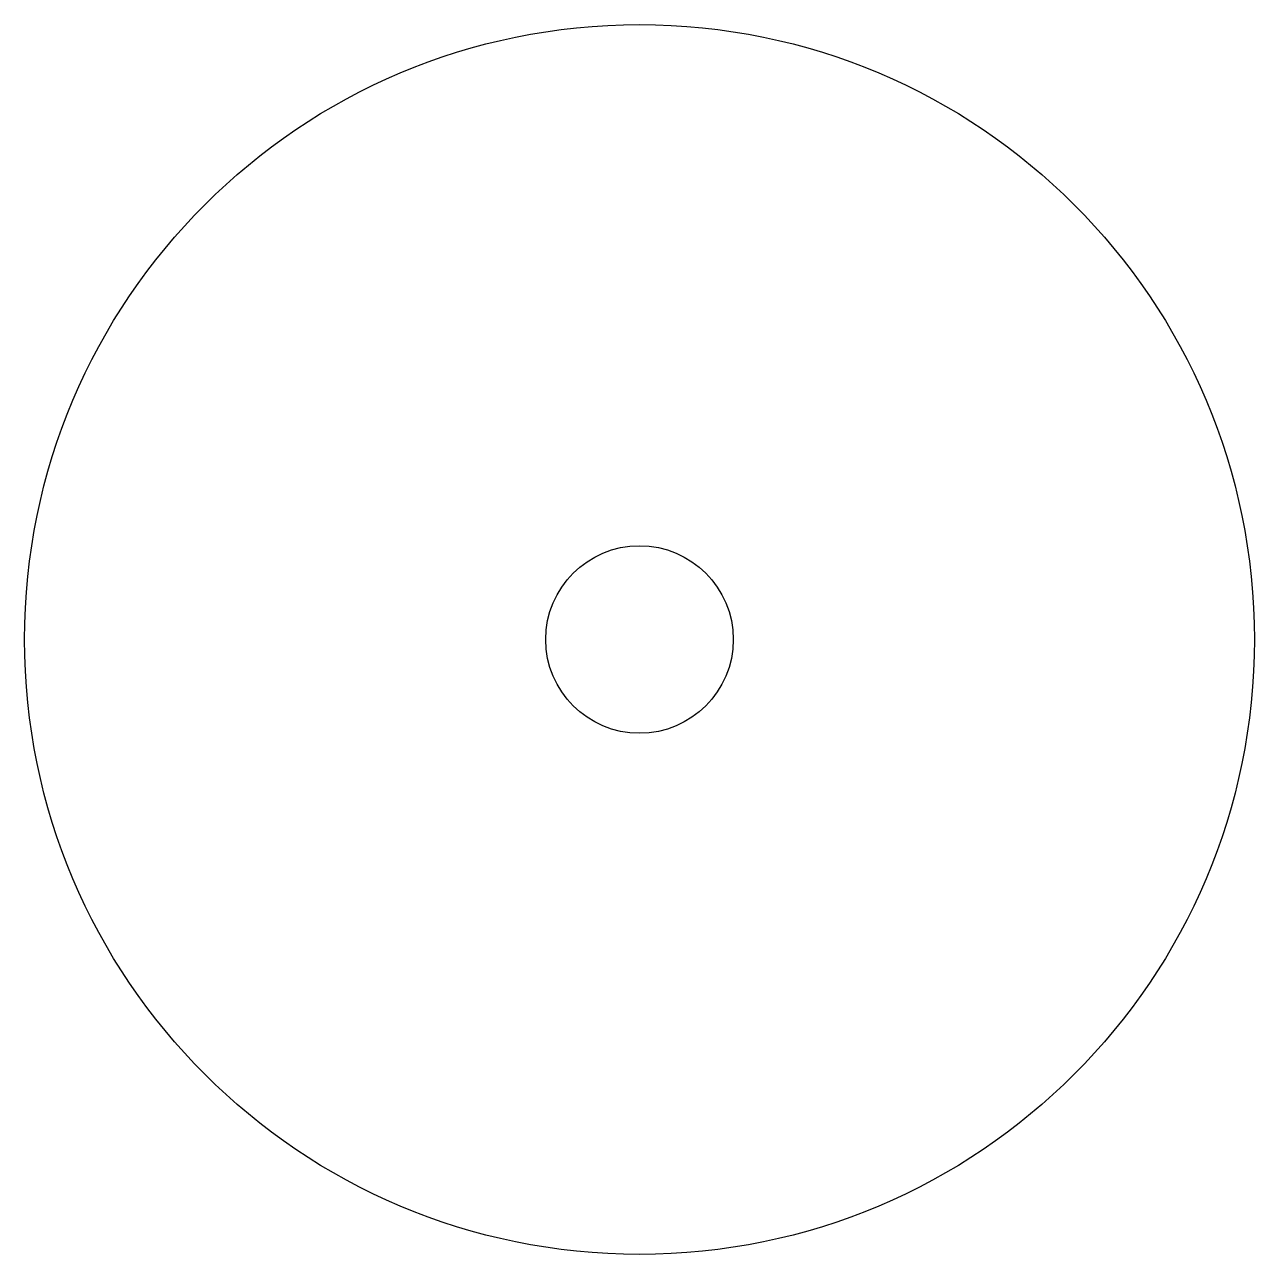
# Model space of a CAD drawing. Header units: millimetres. Extents: x -40 to 40, y -40 to 40.
import ezdxf

# ---------------------------------------------------------------- set-up
doc = ezdxf.new("R2010")
doc.units = ezdxf.units.MM

msp = doc.modelspace()

# ---------------------------------------------------------------- linework, layer by layer
at = {"color": 7, "linetype": 'Continuous', "lineweight": 25}
for radius in [40, 6.1]:
    msp.add_circle((0, 0), radius, dxfattribs=at)

doc.saveas('drawing.dxf')
